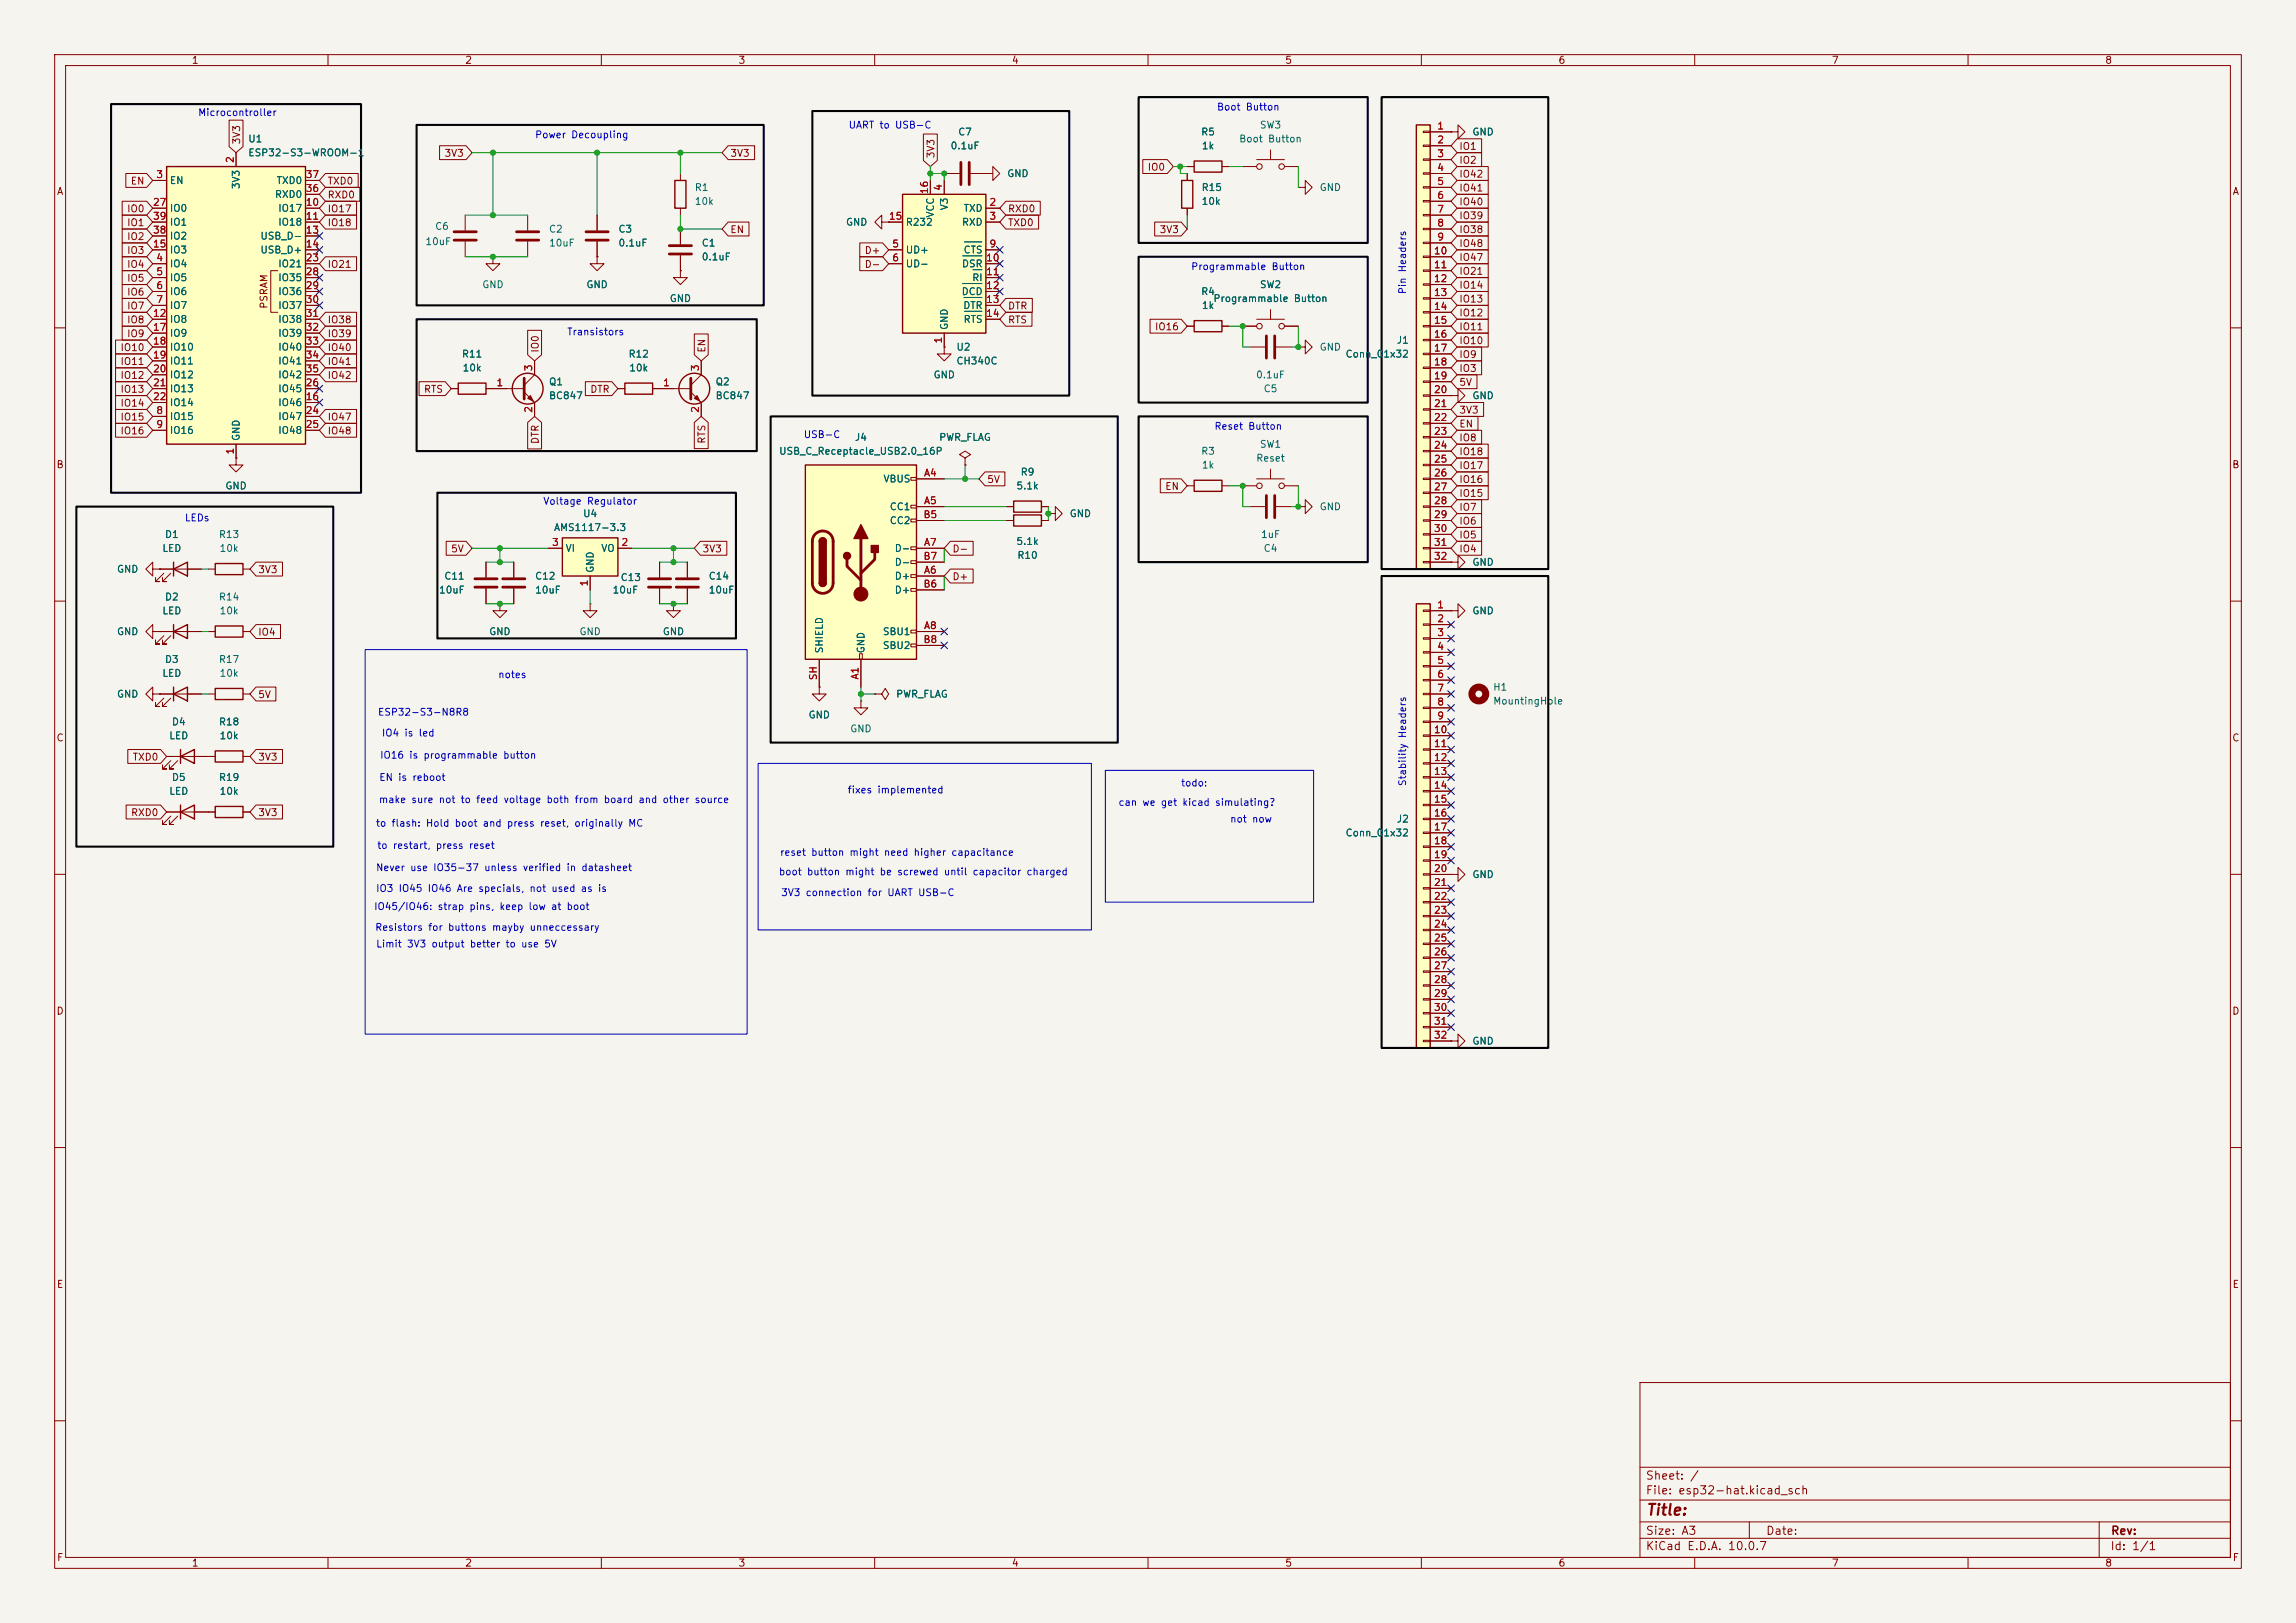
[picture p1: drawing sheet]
<svg xmlns="http://www.w3.org/2000/svg" width="420mm" height="297mm" viewBox="0 0 420 297" stroke-linecap="round" stroke-linejoin="round" font-family="sans-serif">
<defs><g id="words">
<text font-size="2" fill="#840000" x="301" y="277.8">Title:</text>
<g font-size="1.5" fill="#840000">
<text x="300.9" y="273.8">File: esp32-hat.kicad_sch</text>
<text x="300.9" y="271.1">Sheet: /</text>
<text x="300.9" y="281.2">Size: A3</text>
<text x="322.9" y="281.2">Date:</text>
<text x="386" y="281.2">Rev:</text>
<text x="300.9" y="284">KiCad E.D.A. 10.0.7</text>
<text x="385.9" y="284">Id: 1/1</text>
</g>
<g font-size="1.3" fill="#840000">
<text x="35" y="12">1</text>
<text x="85" y="12">2</text>
<text x="135" y="12">3</text>
<text x="185" y="12">4</text>
<text x="235" y="12">5</text>
<text x="285" y="12">6</text>
<text x="335" y="12">7</text>
<text x="385" y="12">8</text>
<text x="44.2" y="26.5" transform="rotate(-90 44.2 26.5)">3V3</text>
<text x="81.2" y="29">3V3</text>
<text x="133.5" y="29">3V3</text>
<text x="171.2" y="29.1" transform="rotate(-90 171.2 29.1)">3V3</text>
<text x="266.8" y="27.7">IO1</text>
<text x="10.3" y="36">A</text>
<text x="23.8" y="34.1">EN</text>
<text x="59.8" y="34.1">TXD0</text>
<text x="209.8" y="31.5">IO0</text>
<text x="266.8" y="30.3">IO2</text>
<text x="266.8" y="32.8">IO42</text>
<text x="266.8" y="35.3">IO41</text>
<text x="408.3" y="36">A</text>
<text x="23.1" y="41.7">IO1</text>
<text x="23.1" y="39.2">IO0</text>
<text x="59.8" y="36.6">RXD0</text>
<text x="59.8" y="39.2">IO17</text>
<text x="59.8" y="41.7">IO18</text>
<text x="184.3" y="39.2">RXD0</text>
<text x="184.3" y="41.7">TXD0</text>
<text x="266.8" y="37.9">IO40</text>
<text x="266.8" y="40.4">IO39</text>
<text x="23.1" y="46.8">IO3</text>
<text x="23.1" y="44.2">IO2</text>
<text x="133.5" y="43">EN</text>
<text x="158.1" y="46.8">D+</text>
<text x="212" y="43">3V3</text>
<text x="266.8" y="45.5">IO48</text>
<text x="266.8" y="43">IO38</text>
<text x="23.1" y="51.9">IO5</text>
<text x="23.1" y="49.3">IO4</text>
<text x="59.8" y="49.3">IO21</text>
<text x="158.1" y="49.3">D-</text>
<text x="266.8" y="50.6">IO21</text>
<text x="266.8" y="48">IO47</text>
<text x="266.8" y="53.1">IO14</text>
<text x="23.1" y="54.4">IO6</text>
<text x="23.1" y="56.9">IO7</text>
<text x="23.1" y="59.5">IO8</text>
<text x="49.2" y="56.6" transform="rotate(-90 49.2 56.6)">PSRAM</text>
<text x="59.8" y="59.5">IO38</text>
<text x="184.3" y="59.5">RTS</text>
<text x="184.3" y="56.9">DTR</text>
<text x="266.8" y="55.7">IO13</text>
<text x="266.8" y="58.2">IO12</text>
<text x="21.9" y="64.6">IO10</text>
<text x="23.1" y="62">IO9</text>
<text x="59.8" y="64.6">IO40</text>
<text x="59.8" y="62">IO39</text>
<text x="98.8" y="64.6" transform="rotate(-90 98.8 64.6)">IO0</text>
<text x="129.3" y="64.6" transform="rotate(-90 129.3 64.6)">EN</text>
<text x="211.2" y="60.7">IO16</text>
<text x="266.8" y="63.3">IO10</text>
<text x="266.8" y="65.8">IO9</text>
<text x="266.8" y="60.7">IO11</text>
<text x="21.9" y="69.6">IO12</text>
<text x="21.9" y="67.1">IO11</text>
<text x="59.8" y="67.1">IO41</text>
<text x="59.8" y="69.6">IO42</text>
<text x="266.8" y="68.4">IO3</text>
<text x="266.8" y="70.9">5V</text>
<text x="21.9" y="72.2">IO13</text>
<text x="21.9" y="74.7">IO14</text>
<text x="21.9" y="77.3">IO15</text>
<text x="59.8" y="77.3">IO47</text>
<text x="77.4" y="72.2">RTS</text>
<text x="107.9" y="72.2">DTR</text>
<text x="266.8" y="76">3V3</text>
<text x="21.9" y="79.8">IO16</text>
<text x="59.8" y="79.8">IO48</text>
<text x="98.8" y="81.4" transform="rotate(-90 98.8 81.4)">DTR</text>
<text x="129.3" y="81.3" transform="rotate(-90 129.3 81.3)">RTS</text>
<text x="266.8" y="78.5">EN</text>
<text x="266.8" y="81.1">IO8</text>
<text x="266.8" y="83.6">IO18</text>
<text x="10.2" y="86">B</text>
<text x="180.5" y="88.7">5V</text>
<text x="213" y="90">EN</text>
<text x="266.8" y="88.7">IO16</text>
<text x="266.8" y="86.1">IO17</text>
<text x="408.2" y="86">B</text>
<text x="266.8" y="91.2">IO15</text>
<text x="266.8" y="93.8">IO7</text>
<text x="82.4" y="101.4">5V</text>
<text x="128.4" y="101.4">3V3</text>
<text x="174.1" y="101.4">D-</text>
<text x="266.8" y="96.3">IO6</text>
<text x="266.8" y="98.8">IO5</text>
<text x="266.8" y="101.4">IO4</text>
<text x="47.1" y="105.2">3V3</text>
<text x="174.1" y="106.5">D+</text>
<text x="47.1" y="116.6">IO4</text>
<text x="47.1" y="128.1">5V</text>
<text x="10.2" y="136">C</text>
<text x="408.2" y="136">C</text>
<text x="24.2" y="139.5">TXD0</text>
<text x="47.1" y="139.5">3V3</text>
<text x="23.9" y="149.6">RXD0</text>
<text x="47.1" y="149.6">3V3</text>
<text x="10.2" y="186">D</text>
<text x="408.2" y="186">D</text>
<text x="10.3" y="236">E</text>
<text x="408.3" y="236">E</text>
<text x="10.3" y="286">F</text>
<text x="35" y="287">1</text>
<text x="85" y="287">2</text>
<text x="135" y="287">3</text>
<text x="185" y="287">4</text>
<text x="235" y="287">5</text>
<text x="285" y="287">6</text>
<text x="335" y="287">7</text>
<text x="385" y="287">8</text>
<text x="408.3" y="286">F</text>
</g>
<g font-size="1.3" fill="#0000c2">
<text x="36.1" y="21.5">Microcontroller</text>
<text x="155.1" y="23.8">UART to USB-C</text>
<text x="222.5" y="20.5">Boot Button</text>
<text x="97.8" y="25.6">Power Decoupling</text>
<text x="217.8" y="49.7">Programmable Button</text>
<text x="257.5" y="53.9" transform="rotate(-90 257.5 53.9)">Pin Headers</text>
<text x="103.6" y="61.7">Transistors</text>
<text x="146.9" y="80.5">USB-C</text>
<text x="222.1" y="78.9">Reset Button</text>
<text x="33.7" y="95.7">LEDs</text>
<text x="99.3" y="92.7">Voltage Regulator</text>
<text x="91" y="124.4">notes</text>
<text x="69" y="131.3">ESP32-S3-N8R8</text>
<text x="69.7" y="135.1">IO4 is led</text>
<text x="69.3" y="143.2">EN is reboot</text>
<text x="69.4" y="139.1">IO16 is programmable button</text>
<text x="257.5" y="144" transform="rotate(-90 257.5 144)">Stability Headers</text>
<text x="69.2" y="147.3">make sure not to feed voltage both from board and other source</text>
<text x="154.9" y="145.5">fixes implemented</text>
<text x="204.5" y="147.8">can we get kicad simulating?</text>
<text x="215.9" y="144.2">todo:</text>
<text x="68.7" y="151.6">to flash: Hold boot and press reset, originally MC</text>
<text x="68.9" y="155.7">to restart, press reset</text>
<text x="224.9" y="150.8">not now</text>
<text x="68.7" y="159.7">Never use IO35-37 unless verified in datasheet</text>
<text x="142.4" y="160.5">boot button might be screwed until capacitor charged</text>
<text x="142.6" y="156.9">reset button might need higher capacitance</text>
<text x="68.3" y="166.8">IO45/IO46: strap pins, keep low at boot</text>
<text x="68.7" y="163.5">IO3 IO45 IO46 Are specials, not used as is</text>
<text x="142.8" y="164.3">3V3 connection for UART USB-C</text>
<text x="68.5" y="170.6">Resistors for buttons mayby unneccessary</text>
<text x="68.7" y="173.7">Limit 3V3 output better to use 5V</text>
</g>
<g font-size="1.3" fill="#006464">
<text x="230.3" y="23.8">SW3</text>
<text x="45.3" y="26.4">U1</text>
<text x="45.3" y="28.9">ESP32-S3-WROOM-1</text>
<text x="173.8" y="27.6">0.1uF</text>
<text x="175.2" y="25.1">C7</text>
<text x="219.6" y="25.1">R5</text>
<text x="219.7" y="27.6">1k</text>
<text x="226.6" y="26.4">Boot Button</text>
<text x="269.2" y="25.1">GND</text>
<text x="31" y="34">EN</text>
<text x="44.1" y="34.7" transform="rotate(-90 44.1 34.7)">3V3</text>
<text x="50.5" y="34">TXD0</text>
<text x="127" y="35.3">R1</text>
<text x="184.1" y="32.7">GND</text>
<text x="219.7" y="35.3">R15</text>
<text x="241.3" y="35.3">GND</text>
<text x="31" y="39.1">IO0</text>
<text x="31" y="41.6">IO1</text>
<text x="50.2" y="36.5">RXD0</text>
<text x="50.8" y="39.1">IO17</text>
<text x="50.8" y="41.6">IO18</text>
<text x="127" y="37.8">10k</text>
<text x="154.6" y="41.6">GND</text>
<text x="165.6" y="41.6">R232</text>
<text x="171.1" y="39.9" transform="rotate(-90 171.1 39.9)">VCC</text>
<text x="173.7" y="38.6" transform="rotate(-90 173.7 38.6)">V3</text>
<text x="175.9" y="41.6">RXD</text>
<text x="176.2" y="39.1">TXD</text>
<text x="219.7" y="37.8">10k</text>
<text x="31" y="46.7">IO3</text>
<text x="31" y="44.1">IO2</text>
<text x="47.5" y="44.1">USB_D-</text>
<text x="47.5" y="46.7">USB_D+</text>
<text x="77.7" y="45.2">10uF</text>
<text x="79.5" y="42.4">C6</text>
<text x="100.3" y="42.9">C2</text>
<text x="100.3" y="45.4">10uF</text>
<text x="113" y="42.9">C3</text>
<text x="113" y="45.4">0.1uF</text>
<text x="128.3" y="45.4">C1</text>
<text x="128.3" y="48">0.1uF</text>
<text x="165.6" y="46.7">UD+</text>
<text x="176.2" y="46.7">CTS</text>
<text x="31" y="49.2">IO4</text>
<text x="31" y="51.8">IO5</text>
<text x="50.8" y="49.2">IO21</text>
<text x="50.8" y="51.8">IO35</text>
<text x="88.1" y="53">GND</text>
<text x="107.2" y="53">GND</text>
<text x="165.6" y="49.2">UD-</text>
<text x="175.9" y="49.2">DSR</text>
<text x="177.7" y="51.8">RI</text>
<text x="230.3" y="53">SW2</text>
<text x="31" y="54.3">IO6</text>
<text x="31" y="56.8">IO7</text>
<text x="31" y="59.4">IO8</text>
<text x="50.8" y="54.3">IO36</text>
<text x="50.8" y="56.8">IO37</text>
<text x="50.8" y="59.4">IO38</text>
<text x="122.4" y="55.6">GND</text>
<text x="175.8" y="54.3">DCD</text>
<text x="176.1" y="56.8">DTR</text>
<text x="176.2" y="59.4">RTS</text>
<text x="219.6" y="54.3">R4</text>
<text x="219.7" y="56.8">1k</text>
<text x="221.9" y="55.6">Programmable Button</text>
<text x="31" y="61.9">IO9</text>
<text x="31" y="64.5">IO10</text>
<text x="50.8" y="61.9">IO39</text>
<text x="50.8" y="64.5">IO40</text>
<text x="84.4" y="65.7">R11</text>
<text x="114.9" y="65.7">R12</text>
<text x="173.7" y="60.5" transform="rotate(-90 173.7 60.5)">GND</text>
<text x="174.8" y="64.5">U2</text>
<text x="241.3" y="64.5">GND</text>
<text x="246" y="65.7">Conn_01x32</text>
<text x="255.4" y="63.2">J1</text>
<text x="31" y="67">IO11</text>
<text x="31" y="69.5">IO12</text>
<text x="50.8" y="67">IO41</text>
<text x="50.8" y="69.5">IO42</text>
<text x="84.5" y="68.3">10k</text>
<text x="100.3" y="70.8">Q1</text>
<text x="115" y="68.3">10k</text>
<text x="130.8" y="70.8">Q2</text>
<text x="170.7" y="69.5">GND</text>
<text x="174.8" y="67">CH340C</text>
<text x="229.7" y="69.5">0.1uF</text>
<text x="31" y="77.2">IO15</text>
<text x="31" y="72.1">IO13</text>
<text x="31" y="74.6">IO14</text>
<text x="50.8" y="74.6">IO46</text>
<text x="50.8" y="77.2">IO47</text>
<text x="50.8" y="72.1">IO45</text>
<text x="100.3" y="73.4">BC847</text>
<text x="130.8" y="73.4">BC847</text>
<text x="231" y="72.1">C5</text>
<text x="269.2" y="73.4">GND</text>
<text x="31" y="79.7">IO16</text>
<text x="44.1" y="80.8" transform="rotate(-90 44.1 80.8)">GND</text>
<text x="50.8" y="79.7">IO48</text>
<text x="142.4" y="83.5">USB_C_Receptacle_USB2.0_16P</text>
<text x="156.3" y="81">J4</text>
<text x="171.7" y="81">PWR_FLAG</text>
<text x="219.6" y="83.5">R3</text>
<text x="230.3" y="82.2">SW1</text>
<text x="41.1" y="89.9">GND</text>
<text x="161.5" y="88.6">VBUS</text>
<text x="185.8" y="89.9">5.1k</text>
<text x="186.6" y="87.3">R9</text>
<text x="219.7" y="86.1">1k</text>
<text x="229.7" y="84.8">Reset</text>
<text x="106.6" y="94.9">U4</text>
<text x="162.6" y="93.7">CC1</text>
<text x="195.6" y="94.9">GND</text>
<text x="241.3" y="93.7">GND</text>
<text x="29.6" y="101.3">LED</text>
<text x="30.1" y="98.8">D1</text>
<text x="39.9" y="98.8">R13</text>
<text x="40.1" y="101.3">10k</text>
<text x="101.2" y="97.5">AMS1117-3.3</text>
<text x="103.4" y="101.3">VI</text>
<text x="109.9" y="101.3">VO</text>
<text x="162.6" y="96.2">CC2</text>
<text x="163.6" y="101.3">D-</text>
<text x="185.8" y="100">5.1k</text>
<text x="230.6" y="98.8">1uF</text>
<text x="231" y="101.3">C4</text>
<text x="21.3" y="105.1">GND</text>
<text x="81.2" y="106.4">C11</text>
<text x="97.8" y="106.4">C12</text>
<text x="108.9" y="104.9" transform="rotate(-90 108.9 104.9)">GND</text>
<text x="113.4" y="106.6">C13</text>
<text x="129.5" y="106.4">C14</text>
<text x="163.6" y="106.4">D+</text>
<text x="163.6" y="103.8">D-</text>
<text x="186" y="102.6">R10</text>
<text x="269.2" y="103.8">GND</text>
<text x="29.6" y="112.7">LED</text>
<text x="30.1" y="110.2">D2</text>
<text x="39.9" y="110.2">R14</text>
<text x="40.1" y="112.7">10k</text>
<text x="80.2" y="108.9">10uF</text>
<text x="97.8" y="108.9">10uF</text>
<text x="111.9" y="108.9">10uF</text>
<text x="129.5" y="108.9">10uF</text>
<text x="163.6" y="108.9">D+</text>
<text x="269.2" y="112.7">GND</text>
<text x="21.3" y="116.5">GND</text>
<text x="89.4" y="116.5">GND</text>
<text x="105.9" y="116.5">GND</text>
<text x="121.1" y="116.5">GND</text>
<text x="150.8" y="119.7" transform="rotate(-90 150.8 119.7)">SHIELD</text>
<text x="158.4" y="119.7" transform="rotate(-90 158.4 119.7)">GND</text>
<text x="161.4" y="116.5">SBU1</text>
<text x="161.4" y="119.1">SBU2</text>
<text x="29.6" y="124.2">LED</text>
<text x="30.1" y="121.6">D3</text>
<text x="39.9" y="121.6">R17</text>
<text x="40.1" y="124.2">10k</text>
<text x="21.3" y="128">GND</text>
<text x="147.8" y="131.8">GND</text>
<text x="163.8" y="128">PWR_FLAG</text>
<text x="273" y="126.7">H1</text>
<text x="273" y="129.2">MountingHole</text>
<text x="30.9" y="135.6">LED</text>
<text x="31.3" y="133">D4</text>
<text x="39.9" y="133">R18</text>
<text x="40.1" y="135.6">10k</text>
<text x="155.4" y="134.3">GND</text>
<text x="31.3" y="143.2">D5</text>
<text x="39.9" y="143.2">R19</text>
<text x="30.9" y="145.7">LED</text>
<text x="40.1" y="145.7">10k</text>
<text x="246" y="153.4">Conn_01x32</text>
<text x="255.4" y="150.8">J2</text>
<text x="269.2" y="161">GND</text>
<text x="269.2" y="191.5">GND</text>
</g>
<g font-size="1.3" fill="#a90000">
<text x="262.8" y="24">1</text>
<text x="43" y="29.9" transform="rotate(-90 43 29.9)">2</text>
<text x="262.8" y="26.5">2</text>
<text x="262.8" y="29.1">3</text>
<text x="28.5" y="32.9">3</text>
<text x="55.8" y="35.4">36</text>
<text x="55.8" y="32.9">37</text>
<text x="170" y="35.6" transform="rotate(-90 170 35.6)">16</text>
<text x="172.6" y="35" transform="rotate(-90 172.6 35)">4</text>
<text x="262.8" y="31.6">4</text>
<text x="262.8" y="34.2">5</text>
<text x="27.9" y="38">27</text>
<text x="27.9" y="40.5">39</text>
<text x="55.8" y="38">10</text>
<text x="55.8" y="40.5">11</text>
<text x="162.5" y="40.5">15</text>
<text x="180.9" y="38">2</text>
<text x="180.9" y="40.5">3</text>
<text x="262.8" y="36.7">6</text>
<text x="262.8" y="39.2">7</text>
<text x="262.8" y="41.8">8</text>
<text x="27.9" y="45.6">15</text>
<text x="27.9" y="43">38</text>
<text x="55.8" y="43">13</text>
<text x="55.8" y="45.6">14</text>
<text x="163.1" y="45.6">5</text>
<text x="180.9" y="45.6">9</text>
<text x="262.2" y="46.9">10</text>
<text x="262.8" y="44.3">9</text>
<text x="28.5" y="48.1">4</text>
<text x="28.5" y="50.7">5</text>
<text x="28.5" y="53.2">6</text>
<text x="55.8" y="48.1">23</text>
<text x="55.8" y="50.7">28</text>
<text x="55.8" y="53.2">29</text>
<text x="163.1" y="48.1">6</text>
<text x="180.3" y="48.1">10</text>
<text x="180.3" y="50.7">11</text>
<text x="180.3" y="53.2">12</text>
<text x="262.2" y="49.4">11</text>
<text x="262.2" y="51.9">12</text>
<text x="27.9" y="58.3">12</text>
<text x="28.5" y="55.7">7</text>
<text x="55.8" y="55.7">30</text>
<text x="55.8" y="58.3">31</text>
<text x="180.3" y="55.7">13</text>
<text x="180.3" y="58.3">14</text>
<text x="262.2" y="54.5">13</text>
<text x="262.2" y="57">14</text>
<text x="262.2" y="59.6">15</text>
<text x="27.9" y="60.8">17</text>
<text x="27.9" y="63.4">18</text>
<text x="27.9" y="65.9">19</text>
<text x="55.8" y="60.8">32</text>
<text x="55.8" y="63.4">33</text>
<text x="55.8" y="65.9">34</text>
<text x="172.6" y="63" transform="rotate(-90 172.6 63)">1</text>
<text x="262.2" y="62.1">16</text>
<text x="262.2" y="64.6">17</text>
<text x="27.9" y="68.4">20</text>
<text x="27.9" y="71">21</text>
<text x="55.8" y="71">26</text>
<text x="55.8" y="68.4">35</text>
<text x="90.7" y="71">1</text>
<text x="97.7" y="68" transform="rotate(-90 97.7 68)">3</text>
<text x="121.2" y="71">1</text>
<text x="128.1" y="68" transform="rotate(-90 128.1 68)">3</text>
<text x="262.2" y="67.2">18</text>
<text x="262.2" y="69.7">19</text>
<text x="27.9" y="73.5">22</text>
<text x="28.5" y="76.1">8</text>
<text x="55.8" y="73.5">16</text>
<text x="55.8" y="76.1">24</text>
<text x="97.7" y="75.7" transform="rotate(-90 97.7 75.7)">2</text>
<text x="128.1" y="75.7" transform="rotate(-90 128.1 75.7)">2</text>
<text x="262.2" y="72.3">20</text>
<text x="262.2" y="74.8">21</text>
<text x="262.2" y="77.3">22</text>
<text x="28.5" y="78.6">9</text>
<text x="43" y="83.3" transform="rotate(-90 43 83.3)">1</text>
<text x="55.8" y="78.6">25</text>
<text x="262.2" y="79.9">23</text>
<text x="262.2" y="82.4">24</text>
<text x="168.9" y="87.5">A4</text>
<text x="262.2" y="85">25</text>
<text x="262.2" y="87.5">26</text>
<text x="168.8" y="95.1">B5</text>
<text x="168.9" y="92.6">A5</text>
<text x="262.2" y="90">27</text>
<text x="262.2" y="92.6">28</text>
<text x="262.2" y="95.1">29</text>
<text x="100.9" y="100.2">3</text>
<text x="113.6" y="100.2">2</text>
<text x="168.9" y="100.2">A7</text>
<text x="262.2" y="97.7">30</text>
<text x="262.2" y="100.2">31</text>
<text x="107.8" y="107.4" transform="rotate(-90 107.8 107.4)">1</text>
<text x="168.8" y="107.8">B6</text>
<text x="168.8" y="102.7">B7</text>
<text x="168.9" y="105.3">A6</text>
<text x="262.2" y="102.7">32</text>
<text x="262.8" y="111.6">1</text>
<text x="168.8" y="118">B8</text>
<text x="168.9" y="115.4">A8</text>
<text x="262.8" y="114.2">2</text>
<text x="262.8" y="116.7">3</text>
<text x="262.8" y="119.2">4</text>
<text x="149.7" y="124.6" transform="rotate(-90 149.7 124.6)">SH</text>
<text x="157.3" y="124.5" transform="rotate(-90 157.3 124.5)">A1</text>
<text x="262.8" y="121.8">5</text>
<text x="262.8" y="124.3">6</text>
<text x="262.8" y="126.9">7</text>
<text x="262.8" y="129.4">8</text>
<text x="262.8" y="131.9">9</text>
<text x="262.2" y="134.5">10</text>
<text x="262.2" y="137">11</text>
<text x="262.2" y="139.6">12</text>
<text x="262.2" y="142.1">13</text>
<text x="262.2" y="144.6">14</text>
<text x="262.2" y="147.2">15</text>
<text x="262.2" y="149.7">16</text>
<text x="262.2" y="152.3">17</text>
<text x="262.2" y="154.8">18</text>
<text x="262.2" y="157.3">19</text>
<text x="262.2" y="159.9">20</text>
<text x="262.2" y="162.4">21</text>
<text x="262.2" y="165">22</text>
<text x="262.2" y="167.5">23</text>
<text x="262.2" y="170">24</text>
<text x="262.2" y="172.6">25</text>
<text x="262.2" y="175.1">26</text>
<text x="262.2" y="177.7">27</text>
<text x="262.2" y="180.2">28</text>
<text x="262.2" y="182.7">29</text>
<text x="262.2" y="185.3">30</text>
<text x="262.2" y="187.8">31</text>
<text x="262.2" y="190.4">32</text>
</g>
</g></defs>
<path d="M0 0h420v297h-420z" fill="#f5f4ef" stroke="#f5f4ef" stroke-width=".18"/>
<g fill="none" stroke="#840000" stroke-width=".18">
<path d="M10 10h400v277h-400zM12 12h396v273h-396zM60 10v2M110 10v2M160 10v2M210 10v2M260 10v2M310 10v2M360 10v2M85.1 39.4v2.8M96.5 39.4v2.8M85.1 44.2v2.8"/>
<path d="M90.2 47v1.3h1.2l-1.2 1.2-1.3-1.2h1.3M90.2 47h.1M96.5 44.2v2.8M109.2 47v1.3h1.3l-1.3 1.2-1.3-1.2h1.3M109.2 47h.1M10 60h2M82.5 71.1h1.3M88.9 71.1h7M95.9 71.8l1.9 1.9v2.5M97.8 66v2.6l-1.9 1.9M408 60h2M217.2 88.9h1.2"/>
<path d="M223.5 88.9h1.3M10 110h2M123.2 110.5v1.3h1.3l-1.3 1.2-1.3-1.2h1.3M123.2 110.5h.1M408 110h2M10 160h2M408 160h2M10 210h2M408 210h2M300 253h108v32h-108zM10 260h2M300 278.5h108"/>
<path d="M300 274.5h108M300 268.5h108M320 278.5v3M384 278.5v6.5M408 260h2M60 285v2M110 285v2M160 285v2M210 285v2M260 285v2M300 281.5h108M310 285v2"/>
<path d="M360 285v2"/>
</g>
<path d="M83.1 42.4h4M83.1 43.9h4M94.5 42.4h4.1M94.5 43.9h4.1M95.9 69.2v3.8" fill="none" stroke="#840000" stroke-width=".51"/>
<g fill="none" stroke="#840000" stroke-width=".25">
<path d="M83.8 70.1h5.1v2h-5.1zM218.4 87.9h5.1v2h-5.1z"/>
<circle cx="96.5" cy="71.1" r="2.82"/>
</g>
<path d="M96.5 72.9l.5-.5 .5 1z" fill="#840000" stroke="#840000" stroke-width=".18"/>
<path d="M102.9 98.4h10.1v7h-10.1z" fill="#ffffc2"/>
<path d="M102.9 98.4h10.1v7h-10.1z" fill="none" stroke="#840000" stroke-width=".25"/>
<g fill="none" stroke="#840000" stroke-width=".18">
<path d="M265.4 24.1h1.3v-1.2l1.3 1.2-1.3 1.3v-1.3M265.4 24.1h.1M91.4 110.5v1.3h1.3l-1.3 1.2-1.2-1.2h1.2M91.4 110.5h.1M94 102.9v2.8M94 107.7v2.8M100.3 100.3h2.6M107.9 110.5v1.3h1.3l-1.3 1.2-1.2-1.2h1.2M107.9 110.5h.1M107.9 105.4v2.6M113 100.3h2.6M120.6 102.9v2.8"/>
<path d="M120.6 107.7v2.8M125.7 102.9v2.8M125.7 107.7v2.8M265.4 160h1.3v-1.2l1.3 1.2-1.3 1.3v-1.3M265.4 160h.1"/>
</g>
<path d="M91.9 105.9h4.1M91.9 107.4h4.1M118.6 105.9h4.1M118.6 107.4h4.1M123.7 105.9h4.1M123.7 107.4h4.1" fill="none" stroke="#840000" stroke-width=".51"/>
<path d="M259.1 110.5h2.5v81.3h-2.5z" fill="#ffffc2"/>
<path d="M259.1 110.5h2.5v81.3h-2.5z" fill="none" stroke="#840000" stroke-width=".25"/>
<g fill="none" stroke="#840000" stroke-width=".18">
<path d="M43.2 83.8v1.3h1.2l-1.2 1.3-1.3-1.3h1.3M43.2 83.8h.1M260.3 111.6h1.3v.3h-1.3zM260.3 114.2h1.3v.2h-1.3zM260.3 116.7h1.3v.3h-1.3zM260.3 119.3h1.3v.2h-1.3zM261.6 111.8h3.8M261.6 114.3h3.8M261.6 116.8h3.8M261.6 119.4h3.8M265.4 111.8h1.3v-1.3l1.3 1.3-1.3 1.2v-1.2M265.4 111.8h.1"/>
<path d="M260.3 121.8h1.3v.2h-1.3zM260.3 124.3h1.3v.3h-1.3zM260.3 126.9h1.3v.2h-1.3zM260.3 129.4h1.3v.3h-1.3zM260.3 132h1.3v.2h-1.3zM260.3 134.5h1.3v.2h-1.3zM260.3 137h1.3v.3h-1.3zM260.3 139.6h1.3v.2h-1.3zM261.6 121.9h3.8M261.6 124.5h3.8M261.6 127h3.8M261.6 129.5h3.8"/>
<path d="M261.6 132.1h3.8M261.6 134.6h3.8M261.6 137.2h3.8M261.6 139.7h3.8M260.3 142.1h1.3v.3h-1.3zM260.3 144.7h1.3v.2h-1.3zM260.3 147.2h1.3v.2h-1.3zM260.3 149.7h1.3v.3h-1.3zM260.3 152.3h1.3v.2h-1.3zM260.3 154.8h1.3v.3h-1.3zM260.3 157.4h1.3v.2h-1.3zM260.3 159.9h1.3v.2h-1.3z"/>
<path d="M261.6 142.2h3.8M261.6 144.8h3.8M261.6 147.3h3.8M261.6 149.9h3.8M261.6 152.4h3.8M261.6 154.9h3.8M261.6 157.5h3.8M260.3 162.4h1.3v.3h-1.3zM260.3 165h1.3v.2h-1.3zM260.3 167.5h1.3v.3h-1.3zM260.3 170.1h1.3v.2h-1.3zM260.3 172.6h1.3v.2h-1.3z"/>
<path d="M260.3 175.1h1.3v.3h-1.3zM260.3 177.7h1.3v.2h-1.3zM261.6 160h3.8M261.6 162.6h3.8M261.6 165.1h3.8M261.6 167.6h3.8M261.6 170.2h3.8M261.6 172.7h3.8M261.6 175.3h3.8M261.6 177.8h3.8M260.3 180.2h1.3v.3h-1.3zM260.3 182.8h1.3v.2h-1.3z"/>
<path d="M260.3 185.3h1.3v.2h-1.3zM260.3 187.8h1.3v.3h-1.3zM260.3 190.4h1.3v.2h-1.3zM261.6 180.3h3.8M261.6 182.9h3.8M261.6 185.4h3.8M261.6 188h3.8M261.6 190.5h3.8M265.4 190.5h1.3v-1.3l1.3 1.3-1.3 1.3v-1.3M265.4 190.5h.1"/>
</g>
<path d="M30.5 30.5h25.4v50.8h-25.4z" fill="#ffffc2"/>
<path d="M30.5 30.5h25.4v50.8h-25.4zM216.2 33h2v5.1h-2zM218.4 29.5h5.1v2h-5.1zM218.4 58.7h5.1v2h-5.1zM185.4 94.2h5.1v2.1h-5.1zM185.4 91.7h5.1v2h-5.1z" fill="none" stroke="#840000" stroke-width=".25"/>
<g fill="none" stroke="#840000" stroke-width=".18">
<path d="M27.9 33h2.6M27.9 38.1h2.6M43.2 27.9v2.6M55.9 33h2.5M55.9 38.1h2.5M55.9 35.6h2.5M217.2 30.5h1.2M217.2 31.8v1.2M217.2 38.1v1.3M223.5 30.5h1.3M227.3 30.5h2.6M229.9 29.2h5"/>
<path d="M232.4 27.4v1.8M234.9 30.5h2.6M237.5 34.3h1.3v-1.3l1.2 1.3-1.2 1.3v-1.3M237.5 34.3h.1M27.9 48.3h2.6M27.9 50.8h2.6M27.9 53.3h2.6M27.9 55.9h2.6M27.9 40.6h2.6M27.9 58.4h2.6M27.9 43.2h2.6M27.9 45.7h2.6"/>
<path d="M50.8 49.5h-1.3v7.7h1.3M55.9 48.3h2.5M55.9 50.8h2.5M55.9 53.3h2.5M55.9 55.9h2.5M55.9 40.6h2.5M55.9 58.4h2.5M55.9 43.2h2.5M55.9 45.7h2.5M217.2 59.7h1.2M223.5 59.7h1.3M227.3 59.7h2.6"/>
<path d="M229.9 58.4h5M232.4 56.6v1.8M234.9 59.7h2.6M27.9 76.2h2.6M27.9 78.7h2.6M27.9 73.7h2.6M27.9 61h2.6M27.9 63.5h2.6M27.9 66h2.6M27.9 68.6h2.6M27.9 71.1h2.6M55.9 76.2h2.5"/>
<path d="M55.9 78.7h2.5M55.9 73.7h2.5M55.9 61h2.5M55.9 63.5h2.5M55.9 66h2.5M55.9 68.6h2.5M55.9 71.1h2.5M228.6 63.5h2.8M233.4 63.5h2.8M237.5 63.5h1.3v-1.3l1.2 1.3-1.2 1.3v-1.3M237.5 63.5h.1M43.2 81.3v2.5"/>
<path d="M176.5 83.8l1-.6-1-.6-1 .6 1 .6v1.3M176.5 85.1h.1M184.1 95.3h1.3M184.1 92.7h1.3M190.5 95.3h1.3M190.5 92.7h1.3M191.8 94h1.2v-1.3l1.3 1.3-1.3 1.3v-1.3M191.8 94h.1M265.4 102.9h1.3v-1.3l1.3 1.3-1.3 1.2v-1.2M265.4 102.9h.1"/>
<circle cx="230.4" cy="30.5" r=".51"/>
<circle cx="234.4" cy="30.5" r=".51"/>
<circle cx="230.4" cy="59.7" r=".51"/>
<circle cx="234.4" cy="59.7" r=".51"/>
</g>
<path d="M231.6 61.5v4M233.2 61.5v4" fill="none" stroke="#840000" stroke-width=".51"/>
<circle cx="270.5" cy="127" r="1.27" fill="none" stroke="#840000" stroke-width="1.3"/>
<path d="M259.1 22.9h2.5v81.2h-2.5z" fill="#ffffc2"/>
<path d="M259.1 22.9h2.5v81.2h-2.5z" fill="none" stroke="#840000" stroke-width=".25"/>
<g fill="none" stroke="#840000" stroke-width=".18">
<path d="M260.3 24h1.3v.3h-1.3zM260.3 26.5h1.3v.3h-1.3zM260.3 29.1h1.3v.2h-1.3zM260.3 31.6h1.3v.3h-1.3zM260.3 34.2h1.3v.2h-1.3zM260.3 36.7h1.3v.3h-1.3zM260.3 39.2h1.3v.3h-1.3zM261.6 24.1h3.8M261.6 26.7h3.8M261.6 29.2h3.8M261.6 31.8h3.8M261.6 34.3h3.8"/>
<path d="M261.6 36.8h3.8M261.6 39.4h3.8M260.3 41.8h1.3v.2h-1.3zM260.3 44.3h1.3v.3h-1.3zM260.3 46.9h1.3v.2h-1.3zM260.3 49.4h1.3v.3h-1.3zM260.3 51.9h1.3v.3h-1.3zM260.3 54.5h1.3v.2h-1.3zM260.3 57h1.3v.3h-1.3zM260.3 59.6h1.3v.2h-1.3zM261.6 41.9h3.8M261.6 44.5h3.8"/>
<path d="M261.6 47h3.8M261.6 49.5h3.8M261.6 52.1h3.8M261.6 54.6h3.8M261.6 57.2h3.8M261.6 59.7h3.8M260.3 62.1h1.3v.3h-1.3zM260.3 64.6h1.3v.3h-1.3zM260.3 67.2h1.3v.2h-1.3zM260.3 69.7h1.3v.3h-1.3zM260.3 72.3h1.3v.2h-1.3zM260.3 74.8h1.3v.3h-1.3z"/>
<path d="M260.3 77.3h1.3v.3h-1.3zM260.3 79.9h1.3v.2h-1.3zM261.6 62.2h3.8M261.6 64.8h3.8M261.6 67.3h3.8M261.6 69.9h3.8M261.6 72.4h3.8M261.6 74.9h3.8M261.6 77.5h3.8M265.4 72.4h1.3v-1.3l1.3 1.3-1.3 1.3v-1.3M265.4 72.4h.1M260.3 82.4h1.3v.3h-1.3z"/>
<path d="M260.3 85h1.3v.2h-1.3zM260.3 87.5h1.3v.3h-1.3zM260.3 90h1.3v.3h-1.3zM260.3 92.6h1.3v.2h-1.3zM260.3 95.1h1.3v.3h-1.3zM260.3 97.7h1.3v.2h-1.3zM261.6 80h3.8M261.6 82.6h3.8M261.6 85.1h3.8M261.6 87.6h3.8M261.6 90.2h3.8M261.6 92.7h3.8"/>
<path d="M261.6 95.3h3.8M261.6 97.8h3.8M260.3 100.2h1.3v.3h-1.3zM260.3 102.7h1.3v.3h-1.3zM261.6 100.3h3.8M261.6 102.9h3.8M157.5 128.3v1.2h1.2l-1.2 1.3-1.3-1.3h1.3M157.5 128.3h.1M160 127h1.3l.6-1 .7 1-.7 1-.6-1M160 127h.1"/>
</g>
<path d="M147.3 85.1h20.3v35.6h-20.3z" fill="#ffffc2"/>
<g fill="none" stroke="#840000" stroke-width=".18">
<path d="M172.7 31.8h2.8M177.5 31.8h2.8M180.3 31.8h1.3v-1.3l1.3 1.3-1.3 1.2v-1.2M180.3 31.8h.1M161.3 40.6v-1.2l-1.3 1.2 1.3 1.3v-1.3h1.3M162.6 40.6h.1M172.7 63.5v1.3h1.3l-1.3 1.2-1.3-1.2h1.3M172.7 63.5h.1M166.6 87.4h1v.5h-1zM166.6 92.5h1v.5h-1zM166.6 95h1v.5h-1zM167.6 87.6h5.1"/>
<path d="M167.6 92.7h5.1M167.6 95.3h5.1M27.9 115.6v-1.3l-1.2 1.3 1.2 1.2v-1.2h1.3M27.9 104.1v-1.2l-1.2 1.2 1.2 1.3v-1.3h1.3M29.2 115.6h.1M29.2 104.1h.1M29.2 104.1h7.6M30 104.9l-1.6 1.5h.8h-.8v-.7M31.2 104.9l-1.5 1.5h.8h-.8v-.7M38.1 115.6h1.3M38.1 104.1h1.3M44.4 115.6h1.3"/>
<path d="M44.4 104.1h1.3M88.9 102.9v2.8M88.9 107.7v2.8M157.2 119.6h.5v1.1h-.5zM166.6 100.1h1v.5h-1zM166.6 102.6h1v.5h-1zM166.6 105.2h1v.5h-1zM166.6 107.7h1v.5h-1zM166.6 115.3h1v.5h-1zM166.6 117.9h1v.5h-1zM167.6 105.4h5.1M167.6 100.3h5.1"/>
<path d="M167.6 115.6h5.1M167.6 108h5.1M167.6 102.9h5.1M167.6 118.1h5.1M30.5 138.4h8.9M31.2 139.2l-1.5 1.5h.8h-.8v-.7M32.5 139.2l-1.5 1.5h.7h-.7v-.7M38.1 127h1.3M44.4 138.4h1.3M44.4 127h1.3M149.9 125.7v1.3h1.2l-1.2 1.3-1.3-1.3h1.3M149.9 125.7h.1"/>
<path d="M149.9 120.7v5M157.5 120.7v5M38.1 148.6h1.3M44.4 148.6h1.3"/>
</g>
<path d="M147.3 85.1h20.3v35.6h-20.3zM149.9 99.1a.64 .64 0 0 1 .6-.7 .64 .64 0 0 1 .6 .7M31.7 104.1l2.6-1.2v2.5zM31.7 102.9v2.5M39.4 114.6h5v2h-5zM39.4 103.1h5v2.1h-5zM149.9 106.7a.64 .64 0 0 0 .6 .6 .64 .64 0 0 0 .6-.6M33 138.4l2.6-1.2v2.5zM33 137.2v2.5M39.4 137.4h5v2h-5zM39.4 126h5v2h-5zM39.4 147.6h5v2h-5z" fill="none" stroke="#840000" stroke-width=".25"/>
<path d="M175.8 29.7v4.1M177.3 29.7v4.1M149.1 97.7a1.9 1.9 0 0 1 2.1-.4 1.9 1.9 0 0 1 1.2 1.8v7.6a1.91 1.91 0 0 1-1.9 1.9 1.91 1.91 0 0 1-1.9-1.9v-7.8l.2-.6zM157.5 98.6v10.1M86.9 105.9h4M86.9 107.4h4M154.9 102.4v1.2l2.6 2.6M160 101.1v1.3l-2.5 2.5" fill="none" stroke="#840000" stroke-width=".51"/>
<g fill="#840000" stroke="#840000" stroke-width=".25">
<path d="M149.9 99.1h1.2v7.6h-1.2z"/>
<path d="M150 98.6a.64 .64 0 0 1 .7-.1 .64 .64 0 0 1 .4 .6h-1.2z"/>
<path d="M149.9 106.7h1.2a.64 .64 0 0 1-.6 .6 .64 .64 0 0 1-.6-.6z"/>
<path d="M157.5 96l1.2 2.6h-2.5z"/>
<path d="M159.4 99.8h1.3v1.3h-1.3z"/>
<circle cx="154.9" cy="101.7" r=".63"/>
</g>
<circle cx="157.5" cy="108.7" r="1.27" fill="#840000" stroke="#840000" stroke-width=".18"/>
<path d="M165.1 35.6h15.2v25.4h-15.2z" fill="#ffffc2"/>
<g fill="none" stroke="#840000" stroke-width=".25">
<path d="M123.4 33h2.1v5.1h-2.1zM165.1 35.6h15.2v25.4h-15.2zM114.3 70.1h5.1v2h-5.1zM31.7 115.6l2.6-1.3v2.5zM31.7 114.3v2.5M31.7 127l2.6-1.3v2.6zM31.7 125.7v2.6M33 148.6l2.6-1.3v2.6zM33 147.3v2.6"/>
<circle cx="127" cy="71.1" r="2.82"/>
</g>
<g fill="none" stroke="#840000" stroke-width=".18">
<path d="M22.3 39.4h4.5l1.1 1.2-1.1 1.3h-4.5zM22.3 36.8h4.5l1.1 1.3-1.1 1.3h-4.5zM23 31.7h3.8l1.1 1.3-1.1 1.3h-3.8zM27.9 38.1h2.6M27.9 33h2.6M41.9 22h2.6v4.8l-1.3 1.1-1.3-1.1zM43.2 27.9v2.6M55.9 38.1h2.5M55.9 33h2.5M55.9 35.6h2.5M59.5 31.7h6v2.6h-6l-1.1-1.3zM59.5 34.3h6.3v2.5h-6.3l-1.1-1.2z"/>
<path d="M59.5 36.8h5.7v2.6h-5.7l-1.1-1.3zM59.5 39.4h5.7v2.5h-5.7l-1.1-1.3zM80.4 26.7h4.8l1.2 1.2-1.2 1.3h-4.8zM109.2 39.4v2.8M124.5 31.8v1.2M124.5 38.1v1.3M133.2 26.7h4.8v2.5h-4.8l-1.1-1.3zM168.9 24.5h2.6v4.9l-1.3 1.1-1.3-1.1zM170.2 33v2.6M172.7 33v2.6M172.7 31.8h2.8M177.5 31.8h2.8"/>
<path d="M180.3 31.8h.1M180.3 38.1h2.6M184 36.8h6.3v2.6h-6.3l-1.1-1.3zM184 39.4h6v2.5h-6l-1.1-1.3zM209 29.2h4.5l1.1 1.3-1.1 1.3h-4.5zM217.2 31.8v1.2M217.2 38.1v1.3M217.2 30.5h1.2M223.5 30.5h1.3M261.6 31.8h3.8M261.6 24.1h3.8M261.6 26.7h3.8"/>
<path d="M261.6 29.2h3.8M261.6 34.3h3.8M261.6 36.8h3.8M261.6 39.4h3.8M265.4 24.1h.1M266.5 35.6h5.7v2.5h-5.7l-1.1-1.3zM266.5 27.9h4.5v2.6h-4.5l-1.1-1.3zM266.5 25.4h4.5v2.5h-4.5l-1.1-1.2zM266.5 30.5h5.7v2.5h-5.7l-1.1-1.2zM266.5 38.1h5.7v2.5h-5.7l-1.1-1.2zM266.5 33h5.7v2.6h-5.7l-1.1-1.3zM22.3 44.4h4.5l1.1 1.3-1.1 1.3h-4.5z"/>
<path d="M22.3 49.5h4.5l1.1 1.3-1.1 1.3h-4.5zM22.3 52.1h4.5l1.1 1.2-1.1 1.3h-4.5zM22.3 41.9h4.5l1.1 1.3-1.1 1.3h-4.5zM22.3 47h4.5l1.1 1.3-1.1 1.2h-4.5zM22.3 59.7h4.5l1.1 1.3-1.1 1.2h-4.5zM22.3 54.6h4.5l1.1 1.3-1.1 1.3h-4.5zM22.3 57.1h4.5l1.1 1.3-1.1 1.3h-4.5zM27.9 40.6h2.6M27.9 45.7h2.6M27.9 48.3h2.6M27.9 50.8h2.6M27.9 53.3h2.6"/>
<path d="M27.9 55.9h2.6M27.9 58.4h2.6M27.9 43.2h2.6M55.9 40.6h2.5M55.9 45.7h2.5M55.9 48.3h2.5M55.9 50.8h2.5M55.9 53.3h2.5M55.9 55.9h2.5M55.9 58.4h2.5M55.9 43.2h2.5M59.5 57.1h5.7v2.6h-5.7l-1.1-1.3z"/>
<path d="M59.5 47h5.7v2.5h-5.7l-1.1-1.2zM59.5 59.7h5.7v2.5h-5.7l-1.1-1.2zM109.2 47h.1M109.2 44.2v2.8M124.5 49.5v1.3h1.2l-1.2 1.3-1.3-1.3h1.3M124.5 49.5h.1M124.5 41.9v2.8M124.5 46.7v2.8M133.2 40.6h3.8v2.6h-3.8l-1.1-1.3zM157.3 47h4.1l1.2 1.3-1.2 1.2h-4.1zM157.3 44.4h4.1l1.2 1.3-1.2 1.3h-4.1zM162.6 40.6h.1"/>
<path d="M162.6 40.6h2.5M162.6 45.7h2.5M162.6 48.3h2.5M180.3 40.6h2.6M180.3 45.7h2.6M180.3 48.3h2.6M180.3 50.8h2.6M180.3 53.3h2.6M180.3 55.9h2.6M180.3 58.4h2.6M184 57.1h4.8v2.6h-4.8l-1.1-1.3zM184 54.6h4.8v2.6h-4.8l-1.1-1.3z"/>
<path d="M210.4 58.4h5.7l1.1 1.3-1.1 1.3h-5.7zM211.2 40.6h4.9l1.1 1.3-1.1 1.3h-4.9zM217.2 59.7h1.2M223.5 59.7h1.3M227.3 59.7h2.6M234.9 59.7h2.6M261.6 59.7h3.8M261.6 41.9h3.8M261.6 44.5h3.8M261.6 47h3.8M261.6 49.5h3.8M261.6 52.1h3.8"/>
<path d="M261.6 54.6h3.8M261.6 57.2h3.8M266.5 48.3h5.7v2.5h-5.7l-1.1-1.3zM266.5 53.3h5.7v2.6h-5.7l-1.1-1.3zM266.5 58.4h5.7v2.6h-5.7l-1.1-1.3zM266.5 43.2h5.7v2.5h-5.7l-1.1-1.2zM266.5 45.7h5.7v2.6h-5.7l-1.1-1.3zM266.5 55.9h5.7v2.5h-5.7l-1.1-1.2zM266.5 50.8h5.7v2.5h-5.7l-1.1-1.2zM266.5 40.6h5.7v2.6h-5.7l-1.1-1.3zM21.1 67.3h5.7l1.1 1.3-1.1 1.3h-5.7zM21.1 69.8h5.7l1.1 1.3-1.1 1.3h-5.7z"/>
<path d="M21.1 72.4h5.7l1.1 1.3-1.1 1.2h-5.7zM21.1 77.5h5.7l1.1 1.2-1.1 1.3h-5.7zM21.1 64.8h5.7l1.1 1.2-1.1 1.3h-5.7zM21.1 62.2h5.7l1.1 1.3-1.1 1.3h-5.7zM21.1 74.9h5.7l1.1 1.3-1.1 1.3h-5.7zM27.9 71.1h2.6M27.9 76.2h2.6M27.9 78.7h2.6M27.9 73.7h2.6M27.9 61h2.6M27.9 63.5h2.6M27.9 66h2.6"/>
<path d="M27.9 68.6h2.6M55.9 71.1h2.5M55.9 76.2h2.5M55.9 78.7h2.5M55.9 73.7h2.5M55.9 61h2.5M55.9 63.5h2.5M55.9 66h2.5M55.9 68.6h2.5M59.5 64.8h5.7v2.5h-5.7l-1.1-1.3zM59.5 67.3h5.7v2.6h-5.7l-1.1-1.3zM59.5 77.5h5.7v2.5h-5.7l-1.1-1.3z"/>
<path d="M59.5 62.2h5.7v2.6h-5.7l-1.1-1.3zM59.5 74.9h5.7v2.6h-5.7l-1.1-1.3zM76.7 69.8h4.7l1.1 1.3-1.1 1.3h-4.7zM82.5 71.1h1.3M88.9 71.1h3.8M96.5 77.3l1.3-1.1 1.3 1.1v4.9h-2.6zM96.5 60.4h2.6v4.5l-1.3 1.1-1.3-1.1zM97.8 66v2.6M97.8 73.7v2.5M107.1 69.8h4.8l1.1 1.3-1.1 1.3h-4.8zM113 71.1h1.3M119.4 71.1h7"/>
<path d="M126.4 71.8l1.9 1.9v2.5M127 61.1h2.5v3.8l-1.2 1.1-1.3-1.1zM127 77.3l1.3-1.1 1.2 1.1v4.8h-2.5zM128.3 66v2.6l-1.9 1.9M172.7 63.5h.1M172.7 61v2.5M261.6 62.2h3.8M261.6 64.8h3.8M261.6 67.3h3.8M261.6 69.9h3.8M261.6 72.4h3.8M261.6 74.9h3.8"/>
<path d="M261.6 77.5h3.8M265.4 72.4h.1M266.5 66h4.5v2.6h-4.5l-1.1-1.3zM266.5 76.2h3.9v2.5h-3.9l-1.1-1.2zM266.5 78.7h4.5v2.6h-4.5l-1.1-1.3zM266.5 61h5.7v2.5h-5.7l-1.1-1.3zM266.5 63.5h4.5v2.5h-4.5l-1.1-1.2zM266.5 73.7h4.9v2.5h-4.9l-1.1-1.3zM266.5 68.6h3.7v2.5h-3.7l-1.1-1.2zM43.2 83.8h.1M43.2 81.3v2.5M81.6 99.1h3.6l1.2 1.2-1.2 1.3h-3.6z"/>
<path d="M128.1 99.1h4.9v2.5h-4.9l-1.1-1.3zM167.6 92.7h5.1M167.6 87.6h5.1M167.6 95.3h5.1M173.8 99.1h4.2v2.5h-4.2l-1.1-1.3zM176.5 85.1h.1M180.2 86.4h3.6v2.5h-3.6l-1.1-1.3zM184.1 92.7h1.3M184.1 95.3h1.3M190.5 92.7h1.3M190.5 95.3h1.3M191.8 94h.1"/>
<path d="M212.2 87.6h3.9l1.1 1.3-1.1 1.3h-3.9zM227.3 88.9h2.6M228.6 92.7h2.8M229.9 87.6h5M232.4 85.9v1.7M233.4 92.7h2.8M234.9 88.9h2.6M237.5 92.7h1.3v-1.3l1.2 1.3-1.2 1.3v-1.3M237.5 92.7h.1M261.6 92.7h3.8M261.6 87.6h3.8M261.6 95.3h3.8"/>
<path d="M261.6 80h3.8M261.6 82.6h3.8M261.6 85.1h3.8M261.6 90.2h3.8M261.6 97.8h3.8M266.5 94h4.5v2.5h-4.5l-1.1-1.2zM266.5 86.4h5.7v2.5h-5.7l-1.1-1.3zM266.5 81.3h5.7v2.5h-5.7l-1.1-1.2zM266.5 88.9h5.7v2.5h-5.7l-1.1-1.2zM266.5 91.4h4.5v2.6h-4.5l-1.1-1.3zM266.5 96.5h4.5v2.6h-4.5l-1.1-1.3zM266.5 99.1h4.5v2.5h-4.5l-1.1-1.3z"/>
<path d="M266.5 83.8h5.7v2.6h-5.7l-1.1-1.3zM29.2 115.6h.1M29.2 104.1h.1M29.2 115.6h7.6M29.2 104.1h2.5M30 116.3l-1.6 1.6h.8h-.8v-.8M31.2 116.3l-1.5 1.6h.8h-.8v-.8M34.3 104.1h2.5M46.8 102.9h4.9v2.5h-4.9l-1.1-1.3zM46.8 114.3h4.5v2.5h-4.5l-1.1-1.2zM88.9 102.9v2.8M88.9 107.7v2.8"/>
<path d="M91.4 110.5h.1M94 102.9v2.8M94 107.7v2.8M100.3 100.3h2.6M107.9 105.4v2.6M113 100.3h2.6M120.6 102.9v2.8M120.6 107.7v2.8M123.2 110.5h.1M125.7 102.9v2.8M125.7 107.7v2.8M167.6 115.6h5.1"/>
<path d="M167.6 105.4h5.1M167.6 100.3h5.1M167.6 108h5.1M167.6 102.9h5.1M167.6 118.1h5.1M173.8 104.1h4.2v2.6h-4.2l-1.1-1.3zM261.6 111.8h3.8M261.6 114.3h3.8M261.6 116.8h3.8M261.6 119.4h3.8M261.6 100.3h3.8M261.6 102.9h3.8"/>
<path d="M265.4 111.8h.1M265.4 102.9h.1M23.4 137.2h6l1.1 1.2-1.1 1.3h-6zM27.9 127v-1.3l-1.2 1.3 1.2 1.3v-1.3h1.3M29.2 127h.1M29.2 127h7.6M30 127.8l-1.6 1.5h.8h-.8v-.8M30.5 138.4h2.5M31.2 127.8l-1.5 1.5h.8h-.8v-.8M35.6 138.4h3.8M44.4 138.4h1.3M46.8 125.7h3.7v2.6h-3.7l-1.1-1.3z"/>
<path d="M46.8 137.2h4.9v2.5h-4.9l-1.1-1.3zM149.9 125.7h.1M149.9 120.7v5M157.5 120.7v5M160 127h.1M261.6 127h3.8M261.6 121.9h3.8M261.6 124.5h3.8M261.6 129.5h3.8M261.6 132.1h3.8M261.6 134.6h3.8M261.6 137.2h3.8"/>
<path d="M261.6 139.7h3.8M23.1 147.3h6.3l1.1 1.3-1.1 1.3h-6.3zM30.5 148.6h8.9M31.2 149.4l-1.5 1.5h.8h-.8v-.8M32.5 149.4l-1.5 1.5h.7h-.7v-.8M44.4 148.6h1.3M46.8 147.3h4.9v2.6h-4.9l-1.1-1.3zM261.6 142.2h3.8M261.6 144.8h3.8M261.6 147.3h3.8M261.6 149.9h3.8M261.6 152.4h3.8"/>
<path d="M261.6 154.9h3.8M261.6 157.5h3.8M261.6 160h3.8M261.6 162.6h3.8M261.6 165.1h3.8M261.6 167.6h3.8M261.6 170.2h3.8M261.6 172.7h3.8M261.6 175.3h3.8M261.6 177.8h3.8M265.4 160h.1M261.6 180.3h3.8"/>
<path d="M261.6 182.9h3.8M261.6 185.4h3.8M261.6 188h3.8M261.6 190.5h3.8M265.4 190.5h.1"/>
<circle cx="230.4" cy="88.9" r=".51"/>
<circle cx="234.4" cy="88.9" r=".51"/>
</g>
<path d="M176 51.9h3.6M176.1 46.8h3.5M176.4 54.4h3.2M176.4 44.3h3.2M176.4 57h3.2M178 49.4h1.6" fill="none" stroke="#006464" stroke-width=".18"/>
<path d="M107.2 42.4h4.1M107.2 43.9h4.1M122.4 46.5h4.1M122.4 45h4.1M126.4 69.2v3.8M231.6 90.7v4M233.2 90.7v4" fill="none" stroke="#840000" stroke-width=".51"/>
<path d="M127 72.9l.5-.5 .5 1z" fill="#840000" stroke="#840000" stroke-width=".18"/>
<g fill="none" stroke="#009600" stroke-width=".18">
<path d="M85.1 39.4h11.4M86.4 27.9h45.7M90.2 27.9v11.5M109.2 27.9v11.5M124.5 27.9v3.9M124.5 39.4v2.5h7.6M170.2 31.8h2.5v1.2M170.2 30.5v2.5M214.6 30.5h2.6M215.9 30.5v1.3h1.3M217.2 39.4v2.5M224.8 30.5h2.5"/>
<path d="M237.5 30.5v3.8M85.1 47h11.4M224.8 59.7h2.5v3.8h1.3M237.5 59.7v3.8h-1.3M172.7 92.7h11.4M172.7 87.6h6.4M172.7 95.3h11.4M176.5 85.1v2.5M191.8 92.7v2.6M224.8 88.9h2.5v3.8h1.3M237.5 88.9v3.8h-1.3M36.8 104.1h1.3"/>
<path d="M36.8 115.6h1.3M86.4 100.3h13.9M88.9 110.5h5.1M88.9 102.9h5.1M91.4 100.3v2.6M107.9 108v2.5M115.6 100.3h11.4M120.6 110.5h5.1M120.6 102.9h5.1M123.2 100.3v2.6M172.7 100.3v2.6M172.7 105.4v2.6"/>
<path d="M36.8 127h1.3M157.5 127h2.5M157.5 125.7v2.6"/>
</g>
<g fill="none" stroke="#000084" stroke-width=".18">
<path d="M57.8 52.7l1.2 1.2M57.8 42.6l1.2 1.2M57.8 55.3l1.2 1.2M57.8 45.1l1.2 1.2M57.8 50.2l1.2 1.2M59 52.7l-1.2 1.2M59 42.6l-1.2 1.2M59 55.3l-1.2 1.2M59 45.1l-1.2 1.2M59 50.2l-1.2 1.2M182.3 50.2l1.2 1.2M182.3 52.7l1.2 1.2"/>
<path d="M182.3 47.7l1.2 1.2M182.3 45.1l1.2 1.2M183.5 50.2l-1.2 1.2M183.5 52.7l-1.2 1.2M183.5 47.7l-1.2 1.2M183.5 45.1l-1.2 1.2M57.8 70.5l1.2 1.2M57.8 73.1l1.2 1.2M59 70.5l-1.2 1.2M59 73.1l-1.2 1.2M172.1 117.5l1.2 1.2M172.1 115l1.2 1.2"/>
<path d="M173.3 117.5l-1.2 1.2M173.3 115l-1.2 1.2M264.8 116.2l1.2 1.2M264.8 118.8l1.2 1.2M264.8 113.7l1.2 1.2M266 116.2l-1.2 1.2M266 118.8l-1.2 1.2M266 113.7l-1.2 1.2M264.8 134l1.2 1.2M264.8 136.6l1.2 1.2M264.8 131.5l1.2 1.2M264.8 139.1l1.2 1.2"/>
<path d="M264.8 123.9l1.2 1.2M264.8 126.4l1.2 1.2M264.8 121.3l1.2 1.2M264.8 128.9l1.2 1.2M266 134l-1.2 1.2M266 136.6l-1.2 1.2M266 131.5l-1.2 1.2M266 139.1l-1.2 1.2M266 123.9l-1.2 1.2M266 126.4l-1.2 1.2M266 121.3l-1.2 1.2M266 128.9l-1.2 1.2"/>
<path d="M264.8 156.9l1.2 1.2M264.8 154.3l1.2 1.2M264.8 141.6l1.2 1.2M264.8 149.3l1.2 1.2M264.8 151.8l1.2 1.2M264.8 144.2l1.2 1.2M264.8 146.7l1.2 1.2M266 156.9l-1.2 1.2M266 154.3l-1.2 1.2M266 141.6l-1.2 1.2M266 149.3l-1.2 1.2M266 151.8l-1.2 1.2"/>
<path d="M266 144.2l-1.2 1.2M266 146.7l-1.2 1.2M264.8 162l1.2 1.2M264.8 164.5l1.2 1.2M264.8 172.1l1.2 1.2M264.8 167l1.2 1.2M264.8 169.6l1.2 1.2M264.8 174.7l1.2 1.2M264.8 177.2l1.2 1.2M264.8 179.7l1.2 1.2M266 162l-1.2 1.2M266 164.5l-1.2 1.2"/>
<path d="M266 172.1l-1.2 1.2M266 167l-1.2 1.2M266 169.6l-1.2 1.2M266 174.7l-1.2 1.2M266 177.2l-1.2 1.2M266 179.7l-1.2 1.2M264.8 182.3l1.2 1.2M264.8 184.8l1.2 1.2M264.8 187.4l1.2 1.2M266 182.3l-1.2 1.2M266 184.8l-1.2 1.2M266 187.4l-1.2 1.2"/>
</g>
<path d="M20.3 19.1h45.7v71.1h-45.7zM208.3 17.8h41.9v26.7h-41.9zM252.7 17.8h30.5v86.3h-30.5zM76.2 22.9h63.5v33h-63.5zM148.6 20.3h47v52.1h-47zM76.2 58.4h62.2v24.2h-62.2zM208.3 47h41.9v26.7h-41.9zM141 76.2h63.5v59.7h-63.5zM208.3 76.2h41.9v26.7h-41.9zM14 92.7h47v62.2h-47zM80 90.2h54.6v26.6h-54.6zM252.7 105.4h30.5v86.4h-30.5z" fill="none" stroke="#010101" stroke-width=".38"/>
<path d="M66.8 118.9h69.9v70.3h-69.9zM138.7 139.7h60.9v30.5h-60.9zM202.2 141h38.1v24.1h-38.1z" fill="none" stroke="#0000c2" stroke-width=".18"/>
<g fill="#009600" stroke="#009600" stroke-width=".18">
<circle cx="237.5" cy="92.7" r=".46"/>
<circle cx="172.7" cy="31.8" r=".46"/>
<circle cx="215.9" cy="30.5" r=".46"/>
<circle cx="170.2" cy="31.8" r=".46"/>
<circle cx="176.5" cy="87.6" r=".46"/>
<circle cx="191.8" cy="94" r=".46"/>
<circle cx="227.3" cy="88.9" r=".46"/>
<circle cx="157.5" cy="127" r=".46"/>
<circle cx="237.5" cy="63.5" r=".46"/>
<circle cx="227.3" cy="59.7" r=".46"/>
<circle cx="90.2" cy="47" r=".46"/>
<circle cx="90.2" cy="39.4" r=".46"/>
<circle cx="90.2" cy="27.9" r=".46"/>
<circle cx="123.2" cy="110.5" r=".46"/>
<circle cx="123.2" cy="100.3" r=".46"/>
<circle cx="123.2" cy="102.9" r=".46"/>
<circle cx="91.4" cy="102.9" r=".46"/>
<circle cx="91.4" cy="100.3" r=".46"/>
<circle cx="91.4" cy="110.5" r=".46"/>
<circle cx="109.2" cy="27.9" r=".46"/>
<circle cx="124.5" cy="41.9" r=".46"/>
<circle cx="124.5" cy="27.9" r=".46"/>
</g>
<use href="#words"/>
</svg>
